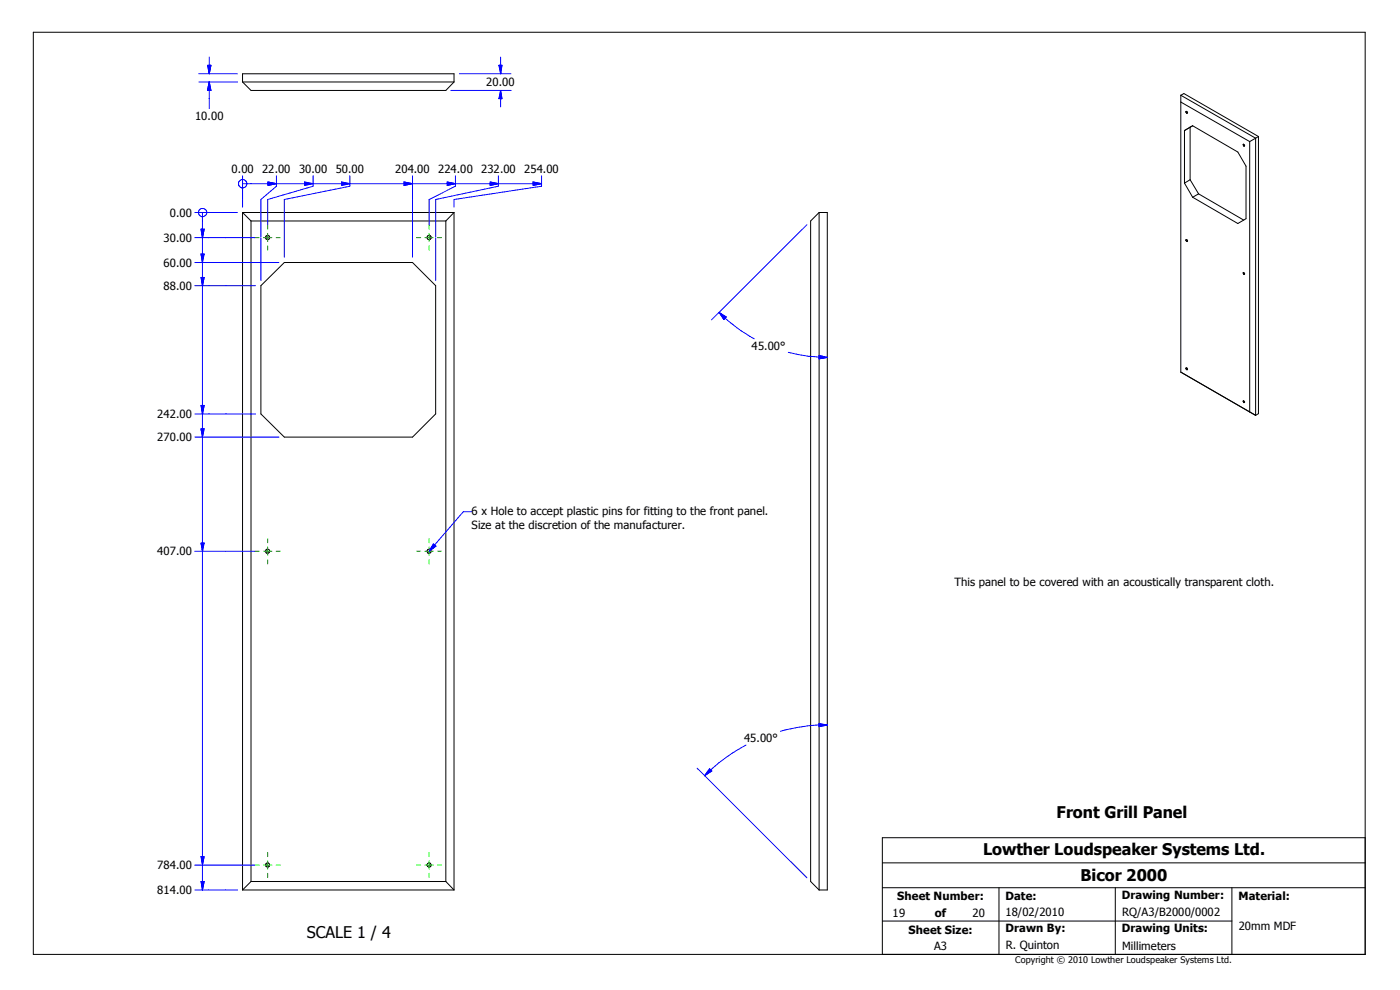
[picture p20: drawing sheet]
<svg xmlns="http://www.w3.org/2000/svg" width="420mm" height="297mm" viewBox="0 0 420 297" stroke-linecap="round" stroke-linejoin="round" font-family="sans-serif">
<defs><g id="words">
<g font-size="4.8">
<text x="316.8" y="245.2">Front Grill Panel</text>
<text x="294.8" y="256.2">Lowther Loudspeaker Systems Ltd.</text>
<text x="324" y="264.1">Bicor 2000</text>
<text x="92" y="281.1">SCALE 1 / 4</text>
</g>
<g font-size="3.4">
<text x="145.8" y="25.8">20.00</text>
<text x="58.5" y="35.9">10.00</text>
<text x="69.4" y="51.8">0.00</text>
<text x="78.6" y="51.8">22.00</text>
<text x="89.7" y="51.8">30.00</text>
<text x="100.7" y="51.8">50.00</text>
<text x="118.4" y="51.8">204.00</text>
<text x="131.4" y="51.8">224.00</text>
<text x="144.3" y="51.8">232.00</text>
<text x="157.1" y="51.8">254.00</text>
<text x="51" y="65">0.00</text>
<text x="49" y="72.4">30.00</text>
<text x="49" y="79.9">60.00</text>
<text x="49" y="86.9">88.00</text>
<text x="225.4" y="104.8">45.00°</text>
<text x="47.2" y="125.3">242.00</text>
<text x="47.2" y="132.3">270.00</text>
<text x="141.4" y="154.3">6 x Hole to accept plastic pins for fitting to the front panel.</text>
<text x="141.4" y="158.4">Size at the discretion of the manufacturer.</text>
<text x="47.2" y="166.5">407.00</text>
<text x="286.2" y="175.6">This panel to be covered with an acoustically transparent cloth.</text>
<text x="223.1" y="222.4">45.00°</text>
<text x="47.2" y="260.4">784.00</text>
<text x="47.2" y="267.9">814.00</text>
<text x="269.1" y="269.8">Sheet Number:</text>
<text x="301.5" y="269.8">Date:</text>
<text x="336.4" y="269.5">Drawing Number:</text>
<text x="371.3" y="269.8">Material:</text>
<text x="267.6" y="274.8">19</text>
<text x="280.3" y="274.8">of</text>
<text x="291.6" y="274.8">20</text>
<text x="301.5" y="274.6">18/02/2010</text>
<text x="336.5" y="274.5">RQ/A3/B2000/0002</text>
<text x="272.5" y="279.8">Sheet Size:</text>
<text x="301.5" y="279.4">Drawn By:</text>
<text x="336.4" y="279.4">Drawing Units:</text>
<text x="371.4" y="278.8">20mm MDF</text>
<text x="280.1" y="284.7">A3</text>
<text x="301.6" y="284.5">R. Quinton</text>
<text x="336.5" y="284.7">Millimeters</text>
</g>
<text font-size="2.7" x="304.4" y="288.6">Copyright © 2010 Lowther Loudspeaker Systems Ltd.</text>
</g></defs>
<g fill="none" stroke="#000" stroke-width=".3">
<path d="M10 9.7h399.4v276.3h-399.4zM72.7 24.6v-2.5h63.4v2.5M72.7 24.6l2.6 2.5h58.4l2.4-2.5M72.7 24.6h63.4M354.1 28.5v83l22.4 13M354.1 30.6l20.6 11.8M354.1 28.5l22.4 12.9M354.1 28.5l.9-.5 22.4 12.9M355.2 39.1v15.8M355.7 33.4l.4 .3-.2 .3-.3-.4zM356.9 38.1v15.8M356.9 38.1l-1.7 1"/>
<path d="M357.6 37.7l13.6 7.9 2.4 4.2v15.7l-2.4 1.5-13.6-7.9M357.6 37.7l-2.4 1.4M357.6 37.7l-.7 .4M355.2 54.9l2.4 4.2M356.9 53.9l2.5 4.2M356.9 53.9l-1.7 1M359.4 58.1l13.6 7.9M359.4 58.1l-1.8 1M372.9 43.2l.2 .6-.2-.1zM374.7 42.4v81.1l1.8 1M376.5 41.4l-1.8 1M376.5 41.4v83.1"/>
<path d="M377.4 40.9v83.1l-.9 .5M377.4 40.9l-.9 .5M72.7 63.7l2.6 2.5M72.7 63.7v203M72.7 63.7h63.4M75.3 66.2v198M75.3 66.2h58.4M133.7 66.2v198M136.1 63.7l-2.4 2.5M136.1 63.7v203M245.6 63.7h2.5v203h-2.5M245.6 63.7l-2.5 2.5v198l2.5 2.5"/>
<path d="M245.6 63.7v203M355.7 71.8l.4 .4-.2 .2-.3-.3zM78.2 85.6l7.1-6.9h38.4l6.9 6.9v38.5l-6.9 6.9h-38.4l-7.1-6.9zM372.8 81.7l.4 .3-.1 .2-.2-.1zM355.7 110.3l.4 .3-.2 .2-.3-.3zM372.9 120.1l.3 .3-.2 .3-.2-.4zM79.8 164.7a.66 .66 0 0 1 1.1 .6 .68 .68 0 0 1-1.1 .4l-.2-.5zM128.3 164.7a.66 .66 0 0 1 1 .6 .68 .68 0 0 1-1 .4l-.3-.5zM264.6 258.6h144.8M409.4 251.1h-144.8v34.9M72.7 266.7h63.4M75.3 264.2l-2.6 2.5"/>
<path d="M75.3 264.2h58.4M133.7 264.2l2.4 2.5M264.6 276h104.8M264.6 266h144.8M299.6 266v20M334.4 266v20M369.4 266v20"/>
<circle cx="80.2" cy="71.2" r=".63"/>
<circle cx="128.7" cy="71.2" r=".63"/>
<circle cx="80.2" cy="259.2" r=".63"/>
<circle cx="128.7" cy="259.2" r=".63"/>
</g>
<g fill="none" stroke="#0f0" stroke-width=".3">
<path d="M76.5 71.2h1.2M79 71.2h2.5M80.3 67.4v1.3M80.3 69.9v2.5M80.3 73.7v1.2M82.8 71.2h1.3M124.9 71.2h1.3M127.4 71.2h2.6M128.7 67.4v1.3M128.7 69.9v2.5M128.7 73.7v1.2M131.1 71.2h1.3"/>
<path d="M76.5 165.2h1.2M79 165.2h2.5M80.3 161.4v1.3M80.3 163.9v2.6M80.3 167.7v1.3M82.8 165.2h1.3M124.9 165.2h1.3M127.4 165.2h2.6M128.7 161.4v1.3M128.7 163.9v2.6M128.7 167.7v1.3M131.1 165.2h1.3"/>
<path d="M76.5 259.3h1.2M79 259.3h2.5M80.3 255.5v1.2M80.3 258v2.4M82.8 259.3h1.3M124.9 259.3h1.3M127.4 259.3h2.6M128.7 255.5v1.2M128.7 258v2.4M131.1 259.3h1.3M80.3 261.7v1.3M128.7 261.7v1.3"/>
</g>
<g fill="none" stroke="#00f" stroke-width=".3">
<path d="M62.2 19.6h1l-.5 2.5zM62.7 17.1v5M149.6 19.6h.9l-.4 2.5zM150.1 17.1v5M59.6 22.1h11.6M59.6 24.6h11.6M62.7 24.6l.5 2.5h-1zM62.7 24.6v7.9M135.2 27.1h18M137.8 22.1h15.4M150.1 27.1v4.9M150.1 27.1l.4 2.5h-.9z"/>
<path d="M72.7 55h89.7M72.7 52.7v9.4M80.3 54.5l2.6 .5-2.6 .6zM82.9 52.7v3.1l-4.7 4v11.2M91.4 54.5l2.5 .5-2.5 .6zM93.9 52.7v3.1l-13.6 4v7.6M102.4 54.5l2.5 .5-2.5 .6zM104.9 52.7v3.1l-19.6 4v17.3M121.2 54.5l2.5 .5-2.5 .6zM123.7 52.7v24.4M134.1 54.5l2.5 .5-2.5 .6zM136.6 52.7v3.1l-7.9 4v7.6"/>
<path d="M147 54.5l2.4 .5-2.4 .6zM149.4 52.7v3.1l-18.8 4v11.2M159.9 54.5l2.5 .5-2.5 .6zM162.4 52.7v3.1l-26.3 4v2.3M58.4 63.7h12.8M58.4 71.2h18.1M58.4 78.7h25.3M60.3 68.7h.9l-.5 2.5zM60.3 76.1h.9l-.5 2.6zM60.7 63.7v203M78.2 71.3v12.8M130.6 71.3v12.8"/>
<path d="M242 67.3l-28.6 28.6M58.4 85.6h18.2M60.3 83.2h.9l-.5 2.4zM215.6 93.7l5.4 4.5 5.1 3.3M215.6 93.7l2.2 1.3-.7 .8zM236.4 105.6a44.9 44.9 0 0 0 11.7 1.5M245.6 106.5l2.5 .6-2.5 .4zM58.4 124.1h18.2M58.4 131h25.3M60.3 121.5h.9l-.5 2.6zM60.3 128.5h.9l-.5 2.5zM141.4 153.3h-2.5l-10.1 11.8 1.9-1.4-.7-.7-1.2 2"/>
<path d="M58.4 165.2h18.1M60.3 162.7h.9l-.5 2.5zM245.6 216.8l2.5 .5-2.5 .5zM248.1 217.3a53 53 0 0 0-14.1 1.8M209 230.2l33 32.9M212.8 230.4l.6 .7-2.1 1.3zM223.7 223.3a52.6 52.6 0 0 0-12.4 9.1M58.4 259.3h18.1M60.3 256.7h.9l-.5 2.6zM58.4 266.7h12.8M60.3 264.2h.9l-.5 2.5z"/>
<circle cx="72.8" cy="55.1" r="1.26"/>
<circle cx="60.7" cy="63.7" r="1.26"/>
</g>
<g fill="#00f" stroke="#00f" stroke-width=".3">
<path d="M60.3 68.7h.9l-.5 2.5z" fill-rule="evenodd"/>
<path d="M60.3 76.1h.9l-.5 2.6z" fill-rule="evenodd"/>
<path d="M60.3 83.2h.9l-.5 2.4z" fill-rule="evenodd"/>
<path d="M60.3 121.5h.9l-.5 2.6z" fill-rule="evenodd"/>
<path d="M60.3 128.5h.9l-.5 2.5z" fill-rule="evenodd"/>
<path d="M60.3 162.7h.9l-.5 2.5z" fill-rule="evenodd"/>
<path d="M60.3 256.7h.9l-.5 2.6z" fill-rule="evenodd"/>
<path d="M60.3 264.2h.9l-.5 2.5z" fill-rule="evenodd"/>
<path d="M80.3 54.5l2.6 .5-2.6 .6z" fill-rule="evenodd"/>
<path d="M91.4 54.5l2.5 .5-2.5 .6z" fill-rule="evenodd"/>
<path d="M102.4 54.5l2.5 .5-2.5 .6z" fill-rule="evenodd"/>
<path d="M121.2 54.5l2.5 .5-2.5 .6z" fill-rule="evenodd"/>
<path d="M134.1 54.5l2.5 .5-2.5 .6z" fill-rule="evenodd"/>
<path d="M147 54.5l2.4 .5-2.4 .6z" fill-rule="evenodd"/>
<path d="M159.9 54.5l2.5 .5-2.5 .6z" fill-rule="evenodd"/>
<path d="M149.6 19.6h.9l-.4 2.5z" fill-rule="evenodd"/>
<path d="M150.1 27.1l.4 2.5h-.9z" fill-rule="evenodd"/>
<path d="M62.7 24.6l.5 2.5h-1z" fill-rule="evenodd"/>
<path d="M62.2 19.6h1l-.5 2.5z" fill-rule="evenodd"/>
<path d="M215.6 93.7l2.2 1.3-.7 .8z" fill-rule="evenodd"/>
<path d="M245.6 106.5l2.5 .6-2.5 .4z" fill-rule="evenodd"/>
<path d="M212.8 230.4l.6 .7-2.1 1.3z" fill-rule="evenodd"/>
<path d="M245.6 216.8l2.5 .5-2.5 .5z" fill-rule="evenodd"/>
<path d="M130 163l.7 .7-2 1.5z" fill-rule="evenodd"/>
</g>
<use href="#words"/>
</svg>
